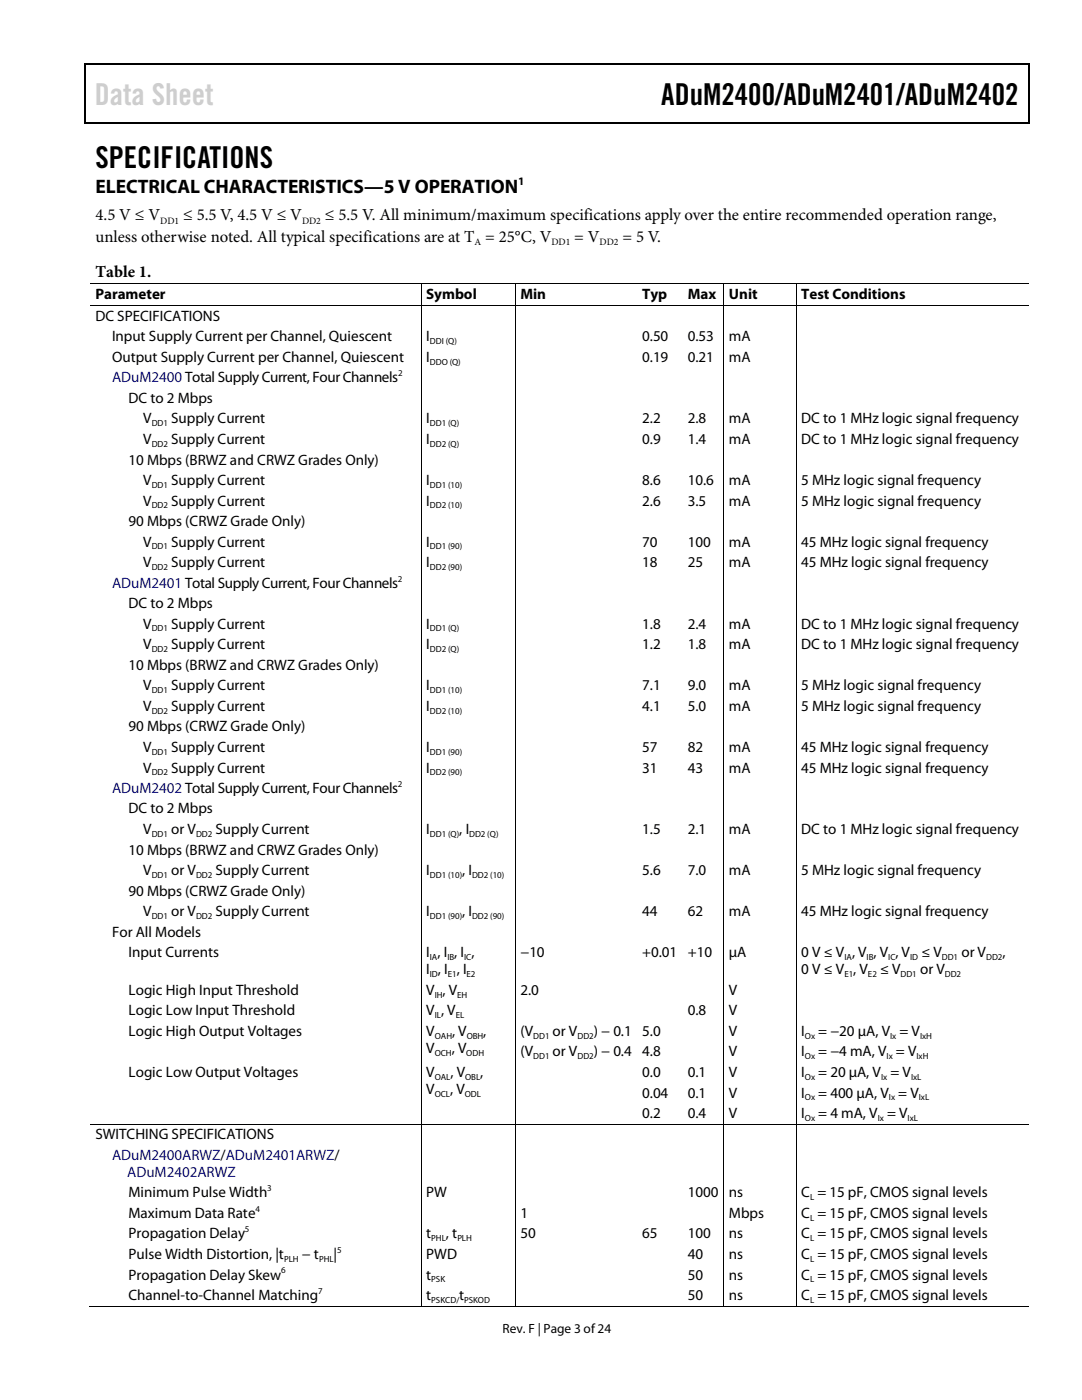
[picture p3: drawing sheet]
<svg xmlns="http://www.w3.org/2000/svg" width="216mm" height="279mm" viewBox="0 0 216 279" stroke-linecap="round" stroke-linejoin="round" font-family="sans-serif">
<defs><g id="words">
<text font-size="6" fill="#cdcdcd" x="18.9" y="20.9">Data Sheet</text>
<g font-size="6">
<text x="132" y="20.9">ADuM2400/ADuM2401/ADuM2402</text>
<text x="19" y="33.6">SPECIFICATIONS</text>
</g>
<text font-size="3.9" x="19" y="38.5">ELECTRICAL CHARACTERISTICS—5 V OPERATION</text>
<g font-size="3.3">
<text x="19" y="44">4.5 V ≤ V</text>
<text x="36.5" y="44">≤ 5.5 V, 4.5 V ≤ V</text>
<text x="64.8" y="44">≤ 5.5 V. All minimum/maximum specifications apply over the entire recommended operation range,</text>
<text x="19.1" y="48.3">unless otherwise noted. All typical specifications are at T = 25°C, V</text>
<text x="114.6" y="48.3">= V</text>
<text x="124.2" y="48.3">= 5 V.</text>
<text x="19.1" y="55.4">Table 1.</text>
</g>
<g font-size="3">
<text x="19" y="59.7">Parameter</text>
<text x="85" y="59.7">Symbol</text>
<text x="103.8" y="59.7">Min</text>
<text x="128.1" y="59.7">Typ</text>
<text x="137.2" y="59.7">Max</text>
<text x="145.5" y="59.7">Unit</text>
<text x="159.9" y="59.7">Test Conditions</text>
<text x="19" y="64.1">DC SPECIFICATIONS</text>
<text x="22.4" y="68.1">Input Supply Current per Channel, Quiescent</text>
<text x="85" y="68.1">I</text>
<text x="128.1" y="68.1">0.50</text>
<text x="137.2" y="68.1">0.53</text>
<text x="145.5" y="68.1">mA</text>
<text x="22.4" y="72.2">Output Supply Current per Channel, Quiescent</text>
<text x="85" y="72.2">I</text>
<text x="128.1" y="72.2">0.19</text>
<text x="137.2" y="72.2">0.21</text>
<text x="145.5" y="72.2">mA</text>
<text x="25.7" y="80.4">DC to 2 Mbps</text>
<text x="28.6" y="84.5">V</text>
<text x="28.6" y="88.6">V</text>
<text x="34.2" y="84.5">Supply Current</text>
<text x="34.2" y="88.6">Supply Current</text>
<text x="85" y="84.5">I</text>
<text x="85" y="88.6">I</text>
<text x="128.1" y="88.6">0.9</text>
<text x="128.1" y="84.5">2.2</text>
<text x="137.2" y="88.6">1.4</text>
<text x="137.2" y="84.5">2.8</text>
<text x="145.5" y="88.6">mA</text>
<text x="145.5" y="84.5">mA</text>
<text x="159.9" y="88.6">DC to 1 MHz logic signal frequency</text>
<text x="159.9" y="84.5">DC to 1 MHz logic signal frequency</text>
<text x="25.7" y="92.7">10 Mbps (BRWZ and CRWZ Grades Only)</text>
<text x="28.6" y="96.8">V</text>
<text x="28.6" y="100.9">V</text>
<text x="34.2" y="100.9">Supply Current</text>
<text x="34.2" y="96.8">Supply Current</text>
<text x="85" y="96.8">I</text>
<text x="85" y="100.9">I</text>
<text x="128.1" y="96.8">8.6</text>
<text x="128.1" y="100.9">2.6</text>
<text x="137.2" y="96.8">10.6</text>
<text x="137.2" y="100.9">3.5</text>
<text x="145.5" y="100.9">mA</text>
<text x="145.5" y="96.8">mA</text>
<text x="159.9" y="100.9">5 MHz logic signal frequency</text>
<text x="159.9" y="96.8">5 MHz logic signal frequency</text>
<text x="25.7" y="105">90 Mbps (CRWZ Grade Only)</text>
<text x="28.6" y="109.1">V</text>
<text x="28.6" y="113.2">V</text>
<text x="34.2" y="109.1">Supply Current</text>
<text x="34.2" y="113.2">Supply Current</text>
<text x="85" y="109.1">I</text>
<text x="85" y="113.2">I</text>
<text x="128.1" y="113.2">18</text>
<text x="128.1" y="109.1">70</text>
<text x="137.2" y="113.2">25</text>
<text x="137.2" y="109.1">100</text>
<text x="145.5" y="113.2">mA</text>
<text x="145.5" y="109.1">mA</text>
<text x="159.9" y="113.2">45 MHz logic signal frequency</text>
<text x="159.9" y="109.1">45 MHz logic signal frequency</text>
<text x="25.7" y="121.4">DC to 2 Mbps</text>
<text x="28.6" y="125.5">V</text>
<text x="34.2" y="125.5">Supply Current</text>
<text x="85" y="125.5">I</text>
<text x="128.1" y="125.5">1.8</text>
<text x="137.2" y="125.5">2.4</text>
<text x="145.5" y="125.5">mA</text>
<text x="159.9" y="125.5">DC to 1 MHz logic signal frequency</text>
<text x="28.6" y="129.6">V</text>
<text x="34.2" y="129.6">Supply Current</text>
<text x="85" y="129.6">I</text>
<text x="128.1" y="129.6">1.2</text>
<text x="137.2" y="129.6">1.8</text>
<text x="145.5" y="129.6">mA</text>
<text x="159.9" y="129.6">DC to 1 MHz logic signal frequency</text>
<text x="25.7" y="133.7">10 Mbps (BRWZ and CRWZ Grades Only)</text>
<text x="28.6" y="137.8">V</text>
<text x="34.2" y="137.8">Supply Current</text>
<text x="85" y="137.8">I</text>
<text x="128.1" y="137.8">7.1</text>
<text x="137.2" y="137.8">9.0</text>
<text x="145.5" y="137.8">mA</text>
<text x="159.9" y="137.8">5 MHz logic signal frequency</text>
<text x="28.6" y="141.9">V</text>
<text x="34.2" y="141.9">Supply Current</text>
<text x="85" y="141.9">I</text>
<text x="128.1" y="141.9">4.1</text>
<text x="137.2" y="141.9">5.0</text>
<text x="145.5" y="141.9">mA</text>
<text x="159.9" y="141.9">5 MHz logic signal frequency</text>
<text x="25.7" y="146">90 Mbps (CRWZ Grade Only)</text>
<text x="28.6" y="150.1">V</text>
<text x="28.6" y="154.2">V</text>
<text x="34.2" y="150.1">Supply Current</text>
<text x="34.2" y="154.2">Supply Current</text>
<text x="85" y="150.1">I</text>
<text x="85" y="154.2">I</text>
<text x="128.1" y="154.2">31</text>
<text x="128.1" y="150.1">57</text>
<text x="137.2" y="154.2">43</text>
<text x="137.2" y="150.1">82</text>
<text x="145.5" y="154.2">mA</text>
<text x="145.5" y="150.1">mA</text>
<text x="159.9" y="154.2">45 MHz logic signal frequency</text>
<text x="159.9" y="150.1">45 MHz logic signal frequency</text>
<text x="25.7" y="162.3">DC to 2 Mbps</text>
<text x="28.6" y="166.5">V</text>
<text x="34.2" y="166.5">or V</text>
<text x="43" y="166.5">Supply Current</text>
<text x="85" y="166.5">I</text>
<text x="91.7" y="166.5">, I</text>
<text x="128.1" y="166.5">1.5</text>
<text x="137.2" y="166.5">2.1</text>
<text x="145.5" y="166.5">mA</text>
<text x="159.9" y="166.5">DC to 1 MHz logic signal frequency</text>
<text x="25.7" y="170.6">10 Mbps (BRWZ and CRWZ Grades Only)</text>
<text x="25.7" y="178.7">90 Mbps (CRWZ Grade Only)</text>
<text x="28.6" y="174.7">V</text>
<text x="34.2" y="174.7">or V</text>
<text x="43" y="174.7">Supply Current</text>
<text x="85" y="174.7">I</text>
<text x="92.2" y="174.7">, I</text>
<text x="128.1" y="174.7">5.6</text>
<text x="137.2" y="174.7">7.0</text>
<text x="145.5" y="174.7">mA</text>
<text x="159.9" y="174.7">5 MHz logic signal frequency</text>
<text x="28.6" y="182.8">V</text>
<text x="34.2" y="182.8">or V</text>
<text x="43" y="182.8">Supply Current</text>
<text x="85" y="182.8">I</text>
<text x="92.2" y="182.8">, I</text>
<text x="128.1" y="182.8">44</text>
<text x="137.2" y="182.8">62</text>
<text x="145.5" y="182.8">mA</text>
<text x="159.9" y="182.8">45 MHz logic signal frequency</text>
<text x="22.4" y="186.9">For All Models</text>
<text x="25.7" y="191.1">Input Currents</text>
<text x="85" y="191.1">I , I , I ,</text>
<text x="103.8" y="191.1">−10</text>
<text x="128.1" y="191.1">+0.01 +10</text>
<text x="145.5" y="191.1">µA</text>
<text x="159.9" y="191.1">0 V ≤ V , V , V , V</text>
<text x="183.9" y="191.1">≤ V</text>
<text x="191.9" y="191.1">or V</text>
<text x="200" y="191.1">,</text>
<text x="85" y="194.4">I , I , I</text>
<text x="159.9" y="194.4">0 V ≤ V , V</text>
<text x="175.6" y="194.4">≤ V</text>
<text x="183.6" y="194.4">or V</text>
<text x="25.7" y="198.5">Logic High Input Threshold</text>
<text x="25.7" y="202.6">Logic Low Input Threshold</text>
<text x="85" y="198.5">V , V</text>
<text x="85" y="202.6">V , V</text>
<text x="103.8" y="198.5">2.0</text>
<text x="137.2" y="202.6">0.8</text>
<text x="145.5" y="198.5">V</text>
<text x="145.5" y="202.6">V</text>
<text x="25.7" y="206.7">Logic High Output Voltages</text>
<text x="85" y="206.7">V</text>
<text x="90.2" y="206.7">, V</text>
<text x="96.4" y="206.7">,</text>
<text x="103.8" y="206.7">(V</text>
<text x="110.3" y="206.7">or V</text>
<text x="118.5" y="206.7">) − 0.1</text>
<text x="128.1" y="206.7">5.0</text>
<text x="145.5" y="206.7">V</text>
<text x="159.9" y="206.7">I</text>
<text x="163.3" y="206.7">= −20 µA, V = V</text>
<text x="25.7" y="214.9">Logic Low Output Voltages</text>
<text x="85" y="210.1">V</text>
<text x="85" y="214.9">V</text>
<text x="89.9" y="214.9">, V</text>
<text x="90.1" y="210.1">, V</text>
<text x="95.8" y="214.9">,</text>
<text x="103.8" y="210.8">(V</text>
<text x="110.3" y="210.8">or V</text>
<text x="118.5" y="210.8">) − 0.4</text>
<text x="128.1" y="210.8">4.8</text>
<text x="128.1" y="214.9">0.0</text>
<text x="137.2" y="214.9">0.1</text>
<text x="145.5" y="210.8">V</text>
<text x="145.5" y="214.9">V</text>
<text x="159.9" y="210.8">I</text>
<text x="159.9" y="214.9">I</text>
<text x="163.3" y="210.8">= −4 mA, V = V</text>
<text x="163.3" y="214.9">= 20 µA, V = V</text>
<text x="85" y="218.3">V</text>
<text x="89.8" y="218.3">, V</text>
<text x="128.1" y="219">0.04</text>
<text x="137.2" y="219">0.1</text>
<text x="145.5" y="219">V</text>
<text x="159.9" y="219">I</text>
<text x="163.3" y="219">= 400 µA, V = V</text>
<text x="19" y="227.4">SWITCHING SPECIFICATIONS</text>
<text x="128.1" y="223.1">0.2</text>
<text x="137.2" y="223.1">0.4</text>
<text x="145.5" y="223.1">V</text>
<text x="159.9" y="223.1">I</text>
<text x="163.3" y="223.1">= 4 mA, V = V</text>
<text x="25.7" y="239">Minimum Pulse Width</text>
<text x="85" y="239">PW</text>
<text x="137.2" y="239">1000</text>
<text x="145.5" y="239">ns</text>
<text x="159.9" y="239">C = 15 pF, CMOS signal levels</text>
<text x="25.7" y="243.1">Maximum Data Rate</text>
<text x="103.8" y="243.1">1</text>
<text x="145.5" y="243.1">Mbps</text>
<text x="159.9" y="243.1">C = 15 pF, CMOS signal levels</text>
<text x="25.7" y="247.1">Propagation Delay</text>
<text x="25.7" y="251.2">Pulse Width Distortion, |t</text>
<text x="60.2" y="251.2">− t</text>
<text x="66.5" y="251.2">|</text>
<text x="85" y="247.1">t</text>
<text x="85" y="251.2">PWD</text>
<text x="89" y="247.1">, t</text>
<text x="103.8" y="247.1">50</text>
<text x="128.1" y="247.1">65</text>
<text x="137.2" y="247.1">100</text>
<text x="137.2" y="251.2">40</text>
<text x="145.5" y="247.1">ns</text>
<text x="145.5" y="251.2">ns</text>
<text x="159.9" y="247.1">C = 15 pF, CMOS signal levels</text>
<text x="159.9" y="251.2">C = 15 pF, CMOS signal levels</text>
<text x="25.7" y="255.4">Propagation Delay Skew</text>
<text x="85" y="255.4">t</text>
<text x="137.2" y="255.4">50</text>
<text x="145.5" y="255.4">ns</text>
<text x="159.9" y="255.4">C = 15 pF, CMOS signal levels</text>
<text x="25.7" y="259.5">Channel-to-Channel Matching</text>
<text x="85" y="259.5">t</text>
<text x="91.6" y="259.5">t</text>
<text x="137.2" y="259.5">50</text>
<text x="145.5" y="259.5">ns</text>
<text x="159.9" y="259.5">C = 15 pF, CMOS signal levels</text>
</g>
<g font-size="3" fill="#00f">
<text x="22.4" y="76.3">ADuM2400 Total Supply Current, Four Channels</text>
<text x="22.4" y="117.3">ADuM2401 Total Supply Current, Four Channels</text>
<text x="22.4" y="158.2">ADuM2402 Total Supply Current, Four Channels</text>
<text x="22.4" y="231.5">ADuM2400ARWZ/ADuM2401ARWZ/</text>
<text x="25.4" y="234.9">ADuM2402ARWZ</text>
</g>
<text font-size="2.7" x="100.3" y="266">Rev. F | Page 3 of24</text>
<text font-size="2.3" x="103.4" y="36.9">1</text>
<g font-size="1.9">
<text x="32" y="44.7">DD1</text>
<text x="60.3" y="44.7">DD2</text>
<text x="94.7" y="49">A</text>
<text x="110.1" y="49">DD1</text>
<text x="119.6" y="49">DD2</text>
</g>
<g font-size="1.8">
<text x="85.8" y="68.7">DDI (Q)</text>
<text x="79.4" y="75.1">2</text>
<text x="85.8" y="72.8">DDO (Q)</text>
<text x="30.3" y="85">DD1</text>
<text x="30.3" y="89.2">DD2</text>
<text x="85.8" y="85">DD1 (Q)</text>
<text x="85.8" y="89.2">DD2 (Q)</text>
<text x="30.3" y="97.4">DD1</text>
<text x="30.3" y="101.5">DD2</text>
<text x="85.8" y="97.4">DD1 (10)</text>
<text x="85.8" y="101.5">DD2 (10)</text>
<text x="30.3" y="109.6">DD1</text>
<text x="30.3" y="113.7">DD2</text>
<text x="85.8" y="109.6">DD1 (90)</text>
<text x="85.8" y="113.7">DD2 (90)</text>
<text x="79.4" y="116.1">2</text>
<text x="30.3" y="126">DD1</text>
<text x="30.3" y="130.1">DD2</text>
<text x="85.8" y="126">DD1 (Q)</text>
<text x="85.8" y="130.1">DD2 (Q)</text>
<text x="30.3" y="138.3">DD1</text>
<text x="30.3" y="142.4">DD2</text>
<text x="85.8" y="138.3">DD1 (10)</text>
<text x="85.8" y="142.4">DD2 (10)</text>
<text x="30.3" y="150.6">DD1</text>
<text x="30.3" y="154.7">DD2</text>
<text x="85.8" y="150.6">DD1 (90)</text>
<text x="85.8" y="154.7">DD2 (90)</text>
<text x="79.4" y="157">2</text>
<text x="30.3" y="167">DD1</text>
<text x="39.1" y="167">DD2</text>
<text x="85.8" y="167">DD1 (Q)</text>
<text x="93.6" y="167">DD2 (Q)</text>
<text x="30.3" y="175.2">DD1</text>
<text x="39.1" y="175.2">DD2</text>
<text x="85.8" y="175.2">DD1 (10)</text>
<text x="94.2" y="175.2">DD2 (10)</text>
<text x="30.3" y="183.4">DD1</text>
<text x="39.1" y="183.4">DD2</text>
<text x="85.8" y="183.4">DD1 (90)</text>
<text x="94.2" y="183.4">DD2 (90)</text>
<text x="85.8" y="191.6">IA</text>
<text x="89.3" y="191.6">IB</text>
<text x="92.6" y="191.6">IC</text>
<text x="168.5" y="191.6">IA</text>
<text x="172.9" y="191.6">IB</text>
<text x="177.2" y="191.6">IC</text>
<text x="181.6" y="191.6">ID</text>
<text x="188" y="191.6">DD1</text>
<text x="196.8" y="191.6">DD2</text>
<text x="85.8" y="195">ID</text>
<text x="89.4" y="195">E1</text>
<text x="93.1" y="195">E2</text>
<text x="168.5" y="195">E1</text>
<text x="173.2" y="195">E2</text>
<text x="179.7" y="195">DD1</text>
<text x="188.6" y="195">DD2</text>
<text x="86.7" y="199.1">IH</text>
<text x="86.7" y="203.2">IL</text>
<text x="90.9" y="203.2">EL</text>
<text x="91.2" y="199.1">EH</text>
<text x="86.7" y="207.3">OAH</text>
<text x="93.1" y="207.3">OBH</text>
<text x="106.4" y="207.3">DD1</text>
<text x="115.2" y="207.3">DD2</text>
<text x="160.6" y="207.3">Ox</text>
<text x="177.6" y="207.3">Ix</text>
<text x="183.6" y="207.3">IxH</text>
<text x="86.7" y="210.7">OCH</text>
<text x="86.7" y="215.5">OAL</text>
<text x="92.8" y="215.5">OBL</text>
<text x="93" y="210.7">ODH</text>
<text x="106.4" y="211.4">DD1</text>
<text x="115.2" y="211.4">DD2</text>
<text x="160.6" y="211.4">Ox</text>
<text x="160.6" y="215.5">Ox</text>
<text x="175.8" y="215.5">Ix</text>
<text x="176.9" y="211.4">Ix</text>
<text x="181.8" y="215.5">IxL</text>
<text x="182.9" y="211.4">IxH</text>
<text x="86.7" y="218.9">OCL</text>
<text x="92.8" y="218.9">ODL</text>
<text x="160.6" y="219.6">Ox</text>
<text x="177.4" y="219.6">Ix</text>
<text x="183.3" y="219.6">IxL</text>
<text x="160.6" y="223.6">Ox</text>
<text x="175.1" y="223.6">Ix</text>
<text x="181.1" y="223.6">IxL</text>
<text x="53.3" y="237.7">3</text>
<text x="161.6" y="239.5">L</text>
<text x="48.9" y="245.9">5</text>
<text x="51" y="241.9">4</text>
<text x="161.6" y="243.6">L</text>
<text x="56.7" y="251.8">PLH</text>
<text x="63.7" y="251.8">PHL</text>
<text x="67.3" y="250">5</text>
<text x="86.1" y="247.7">PHL</text>
<text x="91.3" y="247.7">PLH</text>
<text x="161.6" y="247.7">L</text>
<text x="161.6" y="251.8">L</text>
<text x="56.1" y="254.1">6</text>
<text x="86.1" y="255.9">PSK</text>
<text x="161.6" y="255.9">L</text>
<text x="63.5" y="258.2">7</text>
<text x="86.1" y="260">PSKCD/ PSKOD</text>
<text x="161.6" y="260">L</text>
</g>
</g></defs>
<g fill="#000">
<path d="M16.9 12.7h.2v1h-.2zM16.9 12.7h.2v.3h-.2zM82.5 12.7h.3v.3h-.3zM205.1 12.7h.3v1h-.3zM205.1 12.7h.3v.3h-.3zM16.9 24.4h.2v.2h-.2zM82.3 24.4h.2v.2h-.2zM205.1 24.4h.3v.2h-.3zM83.9 56.6h.2v.1h-.2zM102.7 56.6h.2v.1h-.2zM127.1 56.6h.2v.1h-.2zM136.2 56.6h.2v.1h-.2z"/>
<path d="M144.4 56.6h.1v.1h-.1zM158.8 56.6h.2v.1h-.2zM83.9 60.9h.2v.1h-.2zM102.7 60.9h.2v.1h-.2zM127.1 60.9h.2v.1h-.2zM136.2 60.9h.2v.1h-.2zM144.4 60.9h.1v.1h-.1zM158.8 60.9h.2v.1h-.2zM83.9 224.2h.2v.2h-.2zM102.7 224.2h.2v.2h-.2zM127.1 224.2h.2v.2h-.2zM136.2 224.2h.2v.2h-.2z"/>
<path d="M144.4 224.2h.1v.2h-.1zM158.8 224.2h.2v.2h-.2zM83.9 260.6h.2v.2h-.2zM102.7 260.6h.2v.2h-.2zM126.9 260.6h.1v.2h-.1zM136 260.6h.1v.2h-.1zM144.4 260.6h.1v.2h-.1zM158.8 260.6h.2v.2h-.2z"/>
</g>
<path d="M17 13.7v10.7M17.1 12.8h65.4M82.8 12.8h122.3M205.2 13.7v10.7M17.1 24.5h188" fill="none" stroke="#000" stroke-width=".25"/>
<g fill="none" stroke="#000" stroke-width=".2">
<path d="M18 56.6h65.9M84 56.7v4.2M84.1 56.6h18.6M102.8 56.7v4.2M102.9 56.6h24.2M127.3 56.6h8.9M136.4 56.6h8M144.4 56.7v4.2M144.5 56.6h14.3M158.9 56.7v4.2M159 56.6h46.3M18 61h65.9"/>
<path d="M84 61v163.2M84.1 61h18.6M102.8 61v163.2M102.9 61h24.2M127.3 61h8.9M136.4 61h8M144.4 61v163.2M144.5 61h14.3M158.9 61v163.2M159 61h46.3M18 224.3h65.9M84 224.4v36.2"/>
<path d="M84.1 224.3h18.6M102.8 224.4v36.2M102.9 224.3h24.2M127.3 224.3h8.9M136.4 224.3h8M144.4 224.4v36.2M144.5 224.3h14.3M158.9 224.4v36.2M159 224.3h46.3M17.8 260.7h66.1M84.1 260.7h18.6M102.9 260.7h41.5"/>
<path d="M144.5 260.7h14.3M159 260.7h46.3"/>
</g>
<use href="#words"/>
</svg>
